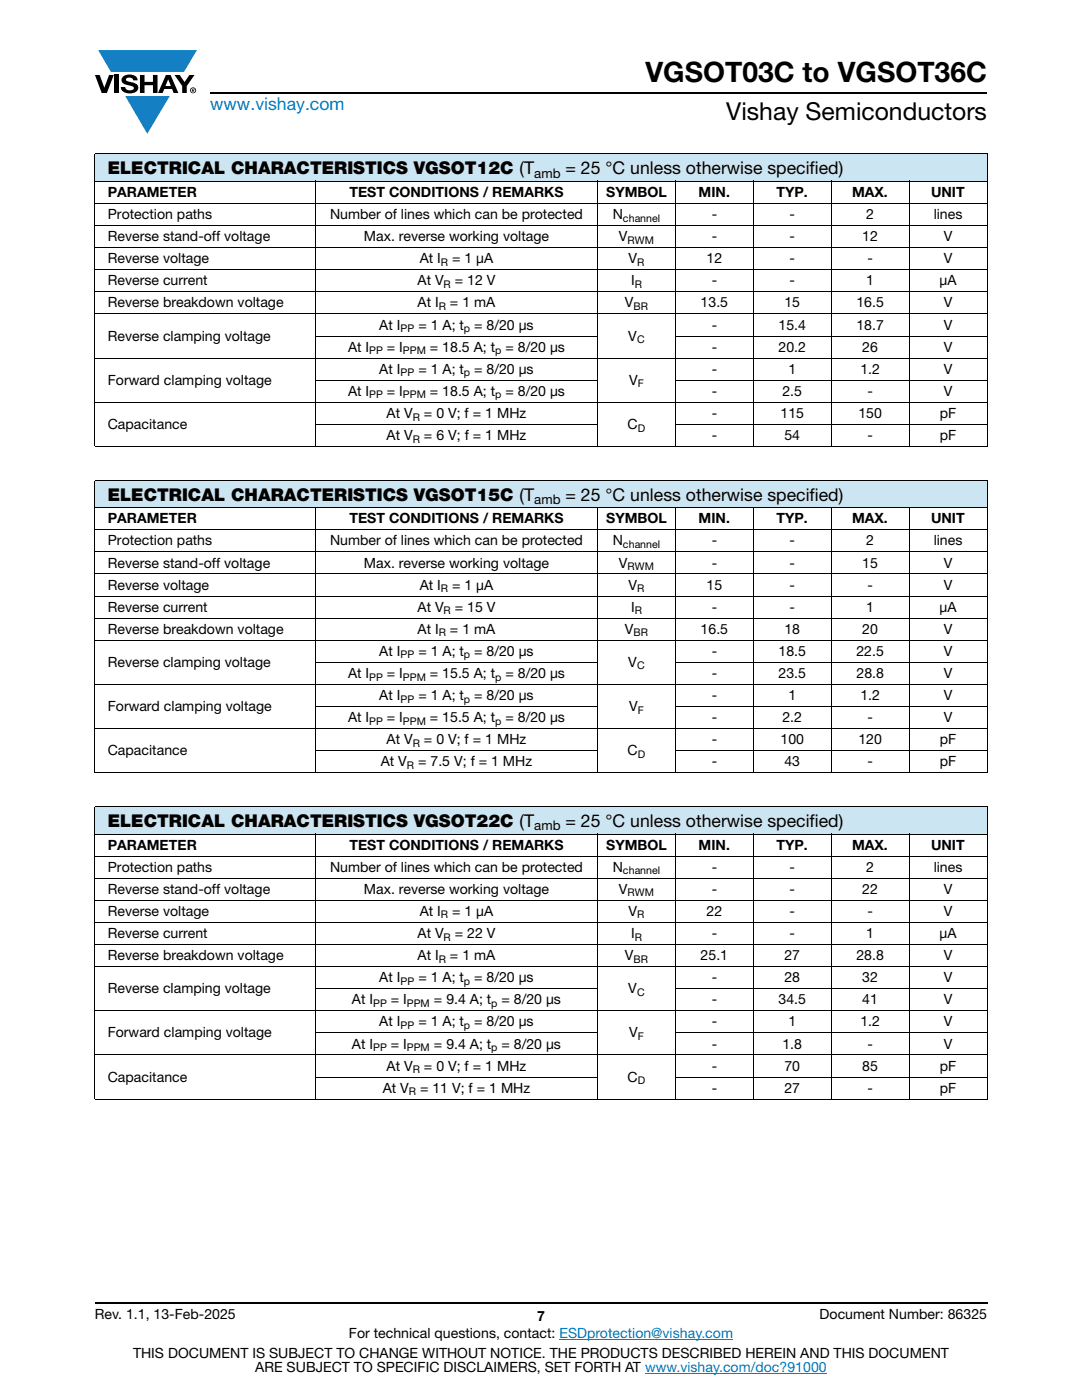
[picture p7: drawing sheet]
<svg xmlns="http://www.w3.org/2000/svg" width="216mm" height="279mm" viewBox="0 0 216 279" stroke-linecap="round" stroke-linejoin="round" font-family="sans-serif">
<defs><g id="words">
<text font-size="5.6" x="128.8" y="16.4">VGSOT03C to VGSOT36C</text>
<text font-size="4.9" x="144.9" y="24">Vishay Semiconductors</text>
<text font-size="3.5" fill="#007ec4" x="42" y="21.9">www.vishay.com</text>
<g font-size="3.5">
<text x="21.5" y="34.8">ELECTRICAL CHARACTERISTICS VGSOT12C (T</text>
<text x="112.8" y="34.8">= 25 °C unless otherwise specified)</text>
<text x="21.5" y="99.9">ELECTRICAL CHARACTERISTICS VGSOT15C (T</text>
<text x="112.8" y="99.9">= 25 °C unless otherwise specified)</text>
<text x="21.5" y="165.1">ELECTRICAL CHARACTERISTICS VGSOT22C (T</text>
<text x="112.8" y="165.1">= 25 °C unless otherwise specified)</text>
</g>
<g font-size="2.8">
<text x="21.5" y="39.3">PARAMETER</text>
<text x="69.7" y="39.3">TEST CONDITIONS / REMARKS</text>
<text x="121" y="39.3">SYMBOL</text>
<text x="139.4" y="39.3">MIN.</text>
<text x="154.9" y="39.3">TYP.</text>
<text x="170" y="39.3">MAX.</text>
<text x="185.8" y="39.3">UNIT</text>
<text x="21.5" y="43.7">Protection paths</text>
<text x="65.8" y="43.7">Number of lines which can be protected</text>
<text x="122.3" y="43.7">N</text>
<text x="142" y="43.7">-</text>
<text x="157.5" y="43.7">-</text>
<text x="172.8" y="43.7">2</text>
<text x="186.3" y="43.7">lines</text>
<text x="21.5" y="48.1">Reverse stand-off voltage</text>
<text x="21.5" y="52.6">Reverse voltage</text>
<text x="72.6" y="48.1">Max. reverse working voltage</text>
<text x="83.7" y="52.6">At I</text>
<text x="90.2" y="52.6">= 1 μA</text>
<text x="123.5" y="48.1">V</text>
<text x="125.4" y="52.6">V</text>
<text x="141" y="52.6">12</text>
<text x="142" y="48.1">-</text>
<text x="157.5" y="52.6">-</text>
<text x="157.5" y="48.1">-</text>
<text x="172.1" y="48.1">12</text>
<text x="173.1" y="52.6">-</text>
<text x="188.3" y="52.6">V</text>
<text x="188.3" y="48.1">V</text>
<text x="21.5" y="57">Reverse current</text>
<text x="83.3" y="57">At V</text>
<text x="90.8" y="57">= 12 V</text>
<text x="125.9" y="57">I</text>
<text x="142" y="57">-</text>
<text x="157.5" y="57">-</text>
<text x="172.8" y="57">1</text>
<text x="187.5" y="57">μA</text>
<text x="21.5" y="61.4">Reverse breakdown voltage</text>
<text x="75.7" y="65.8">At I</text>
<text x="83.3" y="61.4">At I</text>
<text x="83.5" y="65.8">= 1 A; t</text>
<text x="89.8" y="61.4">= 1 mA</text>
<text x="94.6" y="65.8">= 8/20 μs</text>
<text x="124.7" y="61.4">V</text>
<text x="139.8" y="61.4">13.5</text>
<text x="142" y="65.8">-</text>
<text x="155.3" y="65.8">15.4</text>
<text x="156.5" y="61.4">15</text>
<text x="170.9" y="65.8">18.7</text>
<text x="170.9" y="61.4">16.5</text>
<text x="188.3" y="65.8">V</text>
<text x="188.3" y="61.4">V</text>
<text x="21.5" y="68">Reverse clamping voltage</text>
<text x="69.4" y="70.2">At I</text>
<text x="77.2" y="70.2">= I</text>
<text x="85.8" y="70.2">= 18.5 A; t</text>
<text x="100.9" y="70.2">= 8/20 μs</text>
<text x="125.4" y="68">V</text>
<text x="142" y="70.2">-</text>
<text x="155.3" y="70.2">20.2</text>
<text x="172.1" y="70.2">26</text>
<text x="188.3" y="70.2">V</text>
<text x="21.5" y="76.8">Forward clamping voltage</text>
<text x="75.7" y="74.6">At I</text>
<text x="83.5" y="74.6">= 1 A; t</text>
<text x="94.6" y="74.6">= 8/20 μs</text>
<text x="125.5" y="76.8">V</text>
<text x="142" y="74.6">-</text>
<text x="157.3" y="74.6">1</text>
<text x="171.7" y="74.6">1.2</text>
<text x="188.3" y="74.6">V</text>
<text x="69.4" y="79">At I</text>
<text x="77.2" y="83.4">At V</text>
<text x="77.2" y="79">= I</text>
<text x="84.6" y="83.4">= 0 V; f = 1 MHz</text>
<text x="85.8" y="79">= 18.5 A; t</text>
<text x="100.9" y="79">= 8/20 μs</text>
<text x="142" y="83.4">-</text>
<text x="142" y="79">-</text>
<text x="155.7" y="83.4">115</text>
<text x="156.1" y="79">2.5</text>
<text x="171.3" y="83.4">150</text>
<text x="173.1" y="79">-</text>
<text x="187.5" y="83.4">pF</text>
<text x="188.3" y="79">V</text>
<text x="21.5" y="85.6">Capacitance</text>
<text x="77.2" y="87.8">At V</text>
<text x="84.6" y="87.8">= 6 V; f = 1 MHz</text>
<text x="125.2" y="85.6">C</text>
<text x="142" y="87.8">-</text>
<text x="156.5" y="87.8">54</text>
<text x="173.1" y="87.8">-</text>
<text x="187.5" y="87.8">pF</text>
<text x="21.5" y="104.4">PARAMETER</text>
<text x="69.7" y="104.4">TEST CONDITIONS / REMARKS</text>
<text x="121" y="104.4">SYMBOL</text>
<text x="139.4" y="104.4">MIN.</text>
<text x="154.9" y="104.4">TYP.</text>
<text x="170" y="104.4">MAX.</text>
<text x="185.8" y="104.4">UNIT</text>
<text x="21.5" y="108.8">Protection paths</text>
<text x="21.5" y="113.3">Reverse stand-off voltage</text>
<text x="65.8" y="108.8">Number of lines which can be protected</text>
<text x="72.6" y="113.3">Max. reverse working voltage</text>
<text x="122.3" y="108.8">N</text>
<text x="123.5" y="113.3">V</text>
<text x="142" y="108.8">-</text>
<text x="142" y="113.3">-</text>
<text x="157.5" y="108.8">-</text>
<text x="157.5" y="113.3">-</text>
<text x="172.1" y="113.3">15</text>
<text x="172.8" y="108.8">2</text>
<text x="186.3" y="108.8">lines</text>
<text x="188.3" y="113.3">V</text>
<text x="21.5" y="117.7">Reverse voltage</text>
<text x="83.7" y="117.7">At I</text>
<text x="90.2" y="117.7">= 1 μA</text>
<text x="125.4" y="117.7">V</text>
<text x="141" y="117.7">15</text>
<text x="157.5" y="117.7">-</text>
<text x="173.1" y="117.7">-</text>
<text x="188.3" y="117.7">V</text>
<text x="21.5" y="122.1">Reverse current</text>
<text x="83.3" y="122.1">At V</text>
<text x="90.8" y="122.1">= 15 V</text>
<text x="125.9" y="122.1">I</text>
<text x="142" y="122.1">-</text>
<text x="157.5" y="122.1">-</text>
<text x="172.8" y="122.1">1</text>
<text x="187.5" y="122.1">μA</text>
<text x="21.5" y="126.5">Reverse breakdown voltage</text>
<text x="75.7" y="130.9">At I</text>
<text x="83.3" y="126.5">At I</text>
<text x="83.5" y="130.9">= 1 A; t</text>
<text x="89.8" y="126.5">= 1 mA</text>
<text x="94.6" y="130.9">= 8/20 μs</text>
<text x="124.7" y="126.5">V</text>
<text x="139.8" y="126.5">16.5</text>
<text x="142" y="130.9">-</text>
<text x="155.3" y="130.9">18.5</text>
<text x="156.5" y="126.5">18</text>
<text x="170.9" y="130.9">22.5</text>
<text x="172.1" y="126.5">20</text>
<text x="188.3" y="130.9">V</text>
<text x="188.3" y="126.5">V</text>
<text x="21.5" y="133.1">Reverse clamping voltage</text>
<text x="69.4" y="135.3">At I</text>
<text x="77.2" y="135.3">= I</text>
<text x="85.8" y="135.3">= 15.5 A; t</text>
<text x="100.9" y="135.3">= 8/20 μs</text>
<text x="125.4" y="133.1">V</text>
<text x="142" y="135.3">-</text>
<text x="155.3" y="135.3">23.5</text>
<text x="170.9" y="135.3">28.8</text>
<text x="188.3" y="135.3">V</text>
<text x="21.5" y="141.9">Forward clamping voltage</text>
<text x="75.7" y="139.7">At I</text>
<text x="83.5" y="139.7">= 1 A; t</text>
<text x="94.6" y="139.7">= 8/20 μs</text>
<text x="125.5" y="141.9">V</text>
<text x="142" y="139.7">-</text>
<text x="157.3" y="139.7">1</text>
<text x="171.7" y="139.7">1.2</text>
<text x="188.3" y="139.7">V</text>
<text x="69.4" y="144.1">At I</text>
<text x="77.2" y="148.5">At V</text>
<text x="77.2" y="144.1">= I</text>
<text x="84.6" y="148.5">= 0 V; f = 1 MHz</text>
<text x="85.8" y="144.1">= 15.5 A; t</text>
<text x="100.9" y="144.1">= 8/20 μs</text>
<text x="142" y="148.5">-</text>
<text x="142" y="144.1">-</text>
<text x="155.7" y="148.5">100</text>
<text x="156.1" y="144.1">2.2</text>
<text x="171.3" y="148.5">120</text>
<text x="173.1" y="144.1">-</text>
<text x="187.5" y="148.5">pF</text>
<text x="188.3" y="144.1">V</text>
<text x="21.5" y="150.7">Capacitance</text>
<text x="76" y="153">At V</text>
<text x="83.4" y="153">= 7.5 V; f = 1 MHz</text>
<text x="125.2" y="150.7">C</text>
<text x="142" y="153">-</text>
<text x="156.5" y="153">43</text>
<text x="173.1" y="153">-</text>
<text x="187.5" y="153">pF</text>
<text x="21.5" y="169.6">PARAMETER</text>
<text x="21.5" y="174">Protection paths</text>
<text x="65.8" y="174">Number of lines which can be protected</text>
<text x="69.7" y="169.6">TEST CONDITIONS / REMARKS</text>
<text x="121" y="169.6">SYMBOL</text>
<text x="122.3" y="174">N</text>
<text x="139.4" y="169.6">MIN.</text>
<text x="142" y="174">-</text>
<text x="154.9" y="169.6">TYP.</text>
<text x="157.5" y="174">-</text>
<text x="170" y="169.6">MAX.</text>
<text x="172.8" y="174">2</text>
<text x="185.8" y="169.6">UNIT</text>
<text x="186.3" y="174">lines</text>
<text x="21.5" y="178.4">Reverse stand-off voltage</text>
<text x="72.6" y="178.4">Max. reverse working voltage</text>
<text x="123.5" y="178.4">V</text>
<text x="142" y="178.4">-</text>
<text x="157.5" y="178.4">-</text>
<text x="172.1" y="178.4">22</text>
<text x="188.3" y="178.4">V</text>
<text x="21.5" y="182.8">Reverse voltage</text>
<text x="83.7" y="182.8">At I</text>
<text x="90.2" y="182.8">= 1 μA</text>
<text x="125.4" y="182.8">V</text>
<text x="141" y="182.8">22</text>
<text x="157.5" y="182.8">-</text>
<text x="173.1" y="182.8">-</text>
<text x="188.3" y="182.8">V</text>
<text x="21.5" y="187.2">Reverse current</text>
<text x="21.5" y="191.6">Reverse breakdown voltage</text>
<text x="83.3" y="187.2">At V</text>
<text x="83.3" y="191.6">At I</text>
<text x="89.8" y="191.6">= 1 mA</text>
<text x="90.8" y="187.2">= 22 V</text>
<text x="124.7" y="191.6">V</text>
<text x="125.9" y="187.2">I</text>
<text x="139.8" y="191.6">25.1</text>
<text x="142" y="187.2">-</text>
<text x="156.5" y="191.6">27</text>
<text x="157.5" y="187.2">-</text>
<text x="170.9" y="191.6">28.8</text>
<text x="172.8" y="187.2">1</text>
<text x="187.5" y="187.2">μA</text>
<text x="188.3" y="191.6">V</text>
<text x="75.7" y="196">At I</text>
<text x="83.5" y="196">= 1 A; t</text>
<text x="94.6" y="196">= 8/20 μs</text>
<text x="142" y="196">-</text>
<text x="156.5" y="196">28</text>
<text x="172.1" y="196">32</text>
<text x="188.3" y="196">V</text>
<text x="21.5" y="198.2">Reverse clamping voltage</text>
<text x="70.2" y="200.4">At I</text>
<text x="78" y="200.4">= I</text>
<text x="86.6" y="200.4">= 9.4 A; t</text>
<text x="100.1" y="200.4">= 8/20 μs</text>
<text x="125.4" y="198.2">V</text>
<text x="142" y="200.4">-</text>
<text x="155.3" y="200.4">34.5</text>
<text x="172.1" y="200.4">41</text>
<text x="188.3" y="200.4">V</text>
<text x="21.5" y="207.1">Forward clamping voltage</text>
<text x="70.2" y="209.3">At I</text>
<text x="75.7" y="204.9">At I</text>
<text x="78" y="209.3">= I</text>
<text x="83.5" y="204.9">= 1 A; t</text>
<text x="86.6" y="209.3">= 9.4 A; t</text>
<text x="94.6" y="204.9">= 8/20 μs</text>
<text x="100.1" y="209.3">= 8/20 μs</text>
<text x="125.5" y="207.1">V</text>
<text x="142" y="204.9">-</text>
<text x="142" y="209.3">-</text>
<text x="156.1" y="209.3">1.8</text>
<text x="157.3" y="204.9">1</text>
<text x="171.7" y="204.9">1.2</text>
<text x="173.1" y="209.3">-</text>
<text x="188.3" y="204.9">V</text>
<text x="188.3" y="209.3">V</text>
<text x="21.5" y="215.9">Capacitance</text>
<text x="77.2" y="213.7">At V</text>
<text x="84.6" y="213.7">= 0 V; f = 1 MHz</text>
<text x="125.2" y="215.9">C</text>
<text x="142" y="213.7">-</text>
<text x="156.5" y="213.7">70</text>
<text x="172.1" y="213.7">85</text>
<text x="187.5" y="213.7">pF</text>
<text x="76.4" y="218.1">At V</text>
<text x="83.8" y="218.1">= 11 V; f = 1 MHz</text>
<text x="142" y="218.1">-</text>
<text x="156.5" y="218.1">27</text>
<text x="173.1" y="218.1">-</text>
<text x="187.5" y="218.1">pF</text>
<text x="18.9" y="263.3">Rev. 1.1, 13-Feb-2025</text>
<text x="107.2" y="263.6">7</text>
<text x="163.6" y="263.3">Document Number: 86325</text>
<text x="69.6" y="267.1">For technical questions, contact: ESDprotection@vishay.com</text>
<text x="26.5" y="271">THIS DOCUMENT IS SUBJECT TO CHANGE WITHOUT NOTICE. THE PRODUCTS DESCRIBED HEREIN AND THIS DOCUMENT</text>
<text x="50.9" y="273.8">ARE SUBJECT TO SPECIFIC DISCLAIMERS, SET FORTH AT www.vishay.com/doc?91000</text>
</g>
<g font-size="2.6">
<text x="106.6" y="35.5">amb</text>
<text x="106.6" y="100.6">amb</text>
<text x="106.6" y="165.7">amb</text>
</g>
<g font-size="2.1">
<text x="124.3" y="44.2">channel</text>
<text x="88" y="53.1">R</text>
<text x="125.2" y="48.6">RWM</text>
<text x="127.1" y="53.1">R</text>
<text x="88.5" y="57.5">R</text>
<text x="126.6" y="57.5">R</text>
<text x="87.6" y="61.9">R</text>
<text x="126.4" y="61.9">BR</text>
<text x="73.7" y="70.7">PP</text>
<text x="79.9" y="66.3">PP</text>
<text x="80.4" y="70.7">PPM</text>
<text x="92.6" y="66.3">p</text>
<text x="98.8" y="70.7">p</text>
<text x="127.1" y="68.5">C</text>
<text x="79.9" y="75.1">PP</text>
<text x="92.6" y="75.1">p</text>
<text x="127.3" y="77.3">F</text>
<text x="73.7" y="79.5">PP</text>
<text x="80.4" y="79.5">PPM</text>
<text x="82.4" y="83.9">R</text>
<text x="98.8" y="79.5">p</text>
<text x="82.4" y="88.3">R</text>
<text x="127.3" y="86.1">D</text>
<text x="124.3" y="109.3">channel</text>
<text x="125.2" y="113.8">RWM</text>
<text x="88" y="118.2">R</text>
<text x="127.1" y="118.2">R</text>
<text x="88.5" y="122.6">R</text>
<text x="126.6" y="122.6">R</text>
<text x="79.9" y="131.4">PP</text>
<text x="87.6" y="127">R</text>
<text x="92.6" y="131.4">p</text>
<text x="126.4" y="127">BR</text>
<text x="73.7" y="135.8">PP</text>
<text x="80.4" y="135.8">PPM</text>
<text x="98.8" y="135.8">p</text>
<text x="127.1" y="133.6">C</text>
<text x="79.9" y="140.2">PP</text>
<text x="92.6" y="140.2">p</text>
<text x="127.3" y="142.4">F</text>
<text x="73.7" y="144.6">PP</text>
<text x="80.4" y="144.6">PPM</text>
<text x="82.4" y="149.1">R</text>
<text x="98.8" y="144.6">p</text>
<text x="81.2" y="153.5">R</text>
<text x="127.3" y="151.3">D</text>
<text x="124.3" y="174.5">channel</text>
<text x="125.2" y="178.9">RWM</text>
<text x="88" y="183.3">R</text>
<text x="127.1" y="183.3">R</text>
<text x="88.5" y="187.7">R</text>
<text x="126.6" y="187.7">R</text>
<text x="79.9" y="196.5">PP</text>
<text x="87.6" y="192.1">R</text>
<text x="92.6" y="196.5">p</text>
<text x="126.4" y="192.1">BR</text>
<text x="74.5" y="200.9">PP</text>
<text x="81.2" y="200.9">PPM</text>
<text x="98" y="200.9">p</text>
<text x="127.1" y="198.7">C</text>
<text x="74.5" y="209.8">PP</text>
<text x="79.9" y="205.4">PP</text>
<text x="81.2" y="209.8">PPM</text>
<text x="92.6" y="205.4">p</text>
<text x="98" y="209.8">p</text>
<text x="127.3" y="207.6">F</text>
<text x="82.4" y="214.2">R</text>
<text x="81.6" y="218.6">R</text>
<text x="127.3" y="216.4">D</text>
</g>
</g></defs>
<g fill="#147fc3">
<path d="M19.6 10h19.7l-2.6 4.3h-1.1h-13.5z"/>
<path d="M25 19.2h8.9l-4.5 7.5z"/>
</g>
<g fill="#000">
<path d="M18.9 15h1l.9 2.5 1-2.5h.9l-1.4 3.6h-1zM22.9 15h.9v3.6h-.9zM24.6 15.3a2.1 2.1 0 0 1 2.8 .3l.1 .4h-.9a.79 .79 0 0 0-.7-.5 .79 .79 0 0 0-.8 .4l.3 .3 1 .2a1.08 1.08 0 0 1 1.2 1 1.08 1.08 0 0 1-1.1 1.2 1.73 1.73 0 0 1-2.4-1.2h.9a.96 .96 0 0 0 .8 .6 .96 .96 0 0 0 .9-.4 1.31 1.31 0 0 0-1.2-.6 1.03 1.03 0 0 1-1.1-.6 1.03 1.03 0 0 1 .2-1.1zM27.9 15h.9v1.3h1.7v-1.3h.9v3.6h-.9v-1.6h-1.7v1.6h-.9zM34.8 15h1.1l.9 1.4 1-1.4h1l-1.5 2.2v1.4h-.9v-1.4z"/>
<path d="M33.6 15.9l.5 1.3h-1.1zM33.1 15l-1.6 3.6h1l.3-.8h1.5l.3 .8h1l-1.6-3.6z"/>
<path d="M38.4 17.8h.2v.2h-.2zM38.3 17.7v.7h.1v-.3l.4 .3-.2-.3 .2-.2-.1-.2z"/>
<path d="M38.1 18a.46 .46 0 0 1 .9 0 .46 .46 0 0 1-.9 0zM37.9 18a.6 .6 0 0 0 1.2 0 .6 .6 0 0 0-1.2 0z"/>
</g>
<path d="M42 18.6h155M18.9 260h178.1" fill="none" stroke="#000" stroke-width=".36"/>
<path d="M111.6 267.3h34.7M128.7 274h36.3" fill="none" stroke="#007ec4" stroke-width=".2"/>
<path d="M18.9 30.7h178.1v5.5h-178.1z" fill="#cce5f3"/>
<g fill="none" stroke="#000" stroke-width=".2">
<path d="M18.9 30.7h178.1M18.9 36.2h178.1M18.9 30.8v58.2M62.9 36.1v53.1M119.2 36.1v53.1M134.8 36.1v53.1M150.3 36.1v53.1M165.9 36.1v53.1M181.4 36.1v53.1M197 30.8v58.2M18.9 40.6h178.1M18.9 45h178.1"/>
<path d="M18.9 49.4h178.1M18.9 53.8h178.1M18.9 58.3h178.1M18.9 62.7h178.1M18.9 71.5h178.1M62.9 67.1h56.4M62.9 75.9h56.4M134.7 67.1h62.3M134.7 75.9h62.3M18.9 80.3h178.1M18.9 89.1h178.1M62.9 84.7h56.4"/>
<path d="M134.7 84.7h62.3"/>
</g>
<path d="M18.9 95.8h178.1v5.5h-178.1z" fill="#cce5f3"/>
<g fill="none" stroke="#000" stroke-width=".2">
<path d="M18.9 95.8h178.1M18.9 95.9v58.3M197 95.9v58.3M18.9 101.3h178.1M18.9 105.7h178.1M18.9 110.2h178.1M18.9 114.6h178.1M18.9 119h178.1M62.9 101.2v53.1M119.2 101.2v53.1M134.8 101.2v53.1M150.3 101.2v53.1"/>
<path d="M165.9 101.2v53.1M181.4 101.2v53.1M18.9 123.4h178.1M18.9 127.8h178.1M18.9 136.6h178.1M62.9 132.2h56.4M134.7 132.2h62.3M18.9 145.4h178.1M18.9 154.2h178.1M62.9 141h56.4M62.9 149.8h56.4M134.7 141h62.3"/>
<path d="M134.7 149.8h62.3"/>
</g>
<path d="M18.9 161h178.1v5.5h-178.1z" fill="#cce5f3"/>
<g fill="none" stroke="#000" stroke-width=".2">
<path d="M18.9 161h178.1M18.9 166.5h178.1M18.9 170.9h178.1M18.9 175.3h178.1M18.9 179.7h178.1M18.9 161v58.3M62.9 166.3v53.2M119.2 166.3v53.2M134.8 166.3v53.2M150.3 166.3v53.2M165.9 166.3v53.2M181.4 166.3v53.2"/>
<path d="M197 161v58.3M18.9 184.1h178.1M18.9 188.5h178.1M18.9 192.9h178.1M62.9 197.3h56.4M134.7 197.3h62.3M18.9 201.7h178.1M18.9 210.5h178.1M18.9 219.4h178.1M62.9 206.1h56.4M62.9 214.9h56.4M134.7 206.1h62.3"/>
<path d="M134.7 214.9h62.3"/>
</g>
<use href="#words"/>
</svg>
